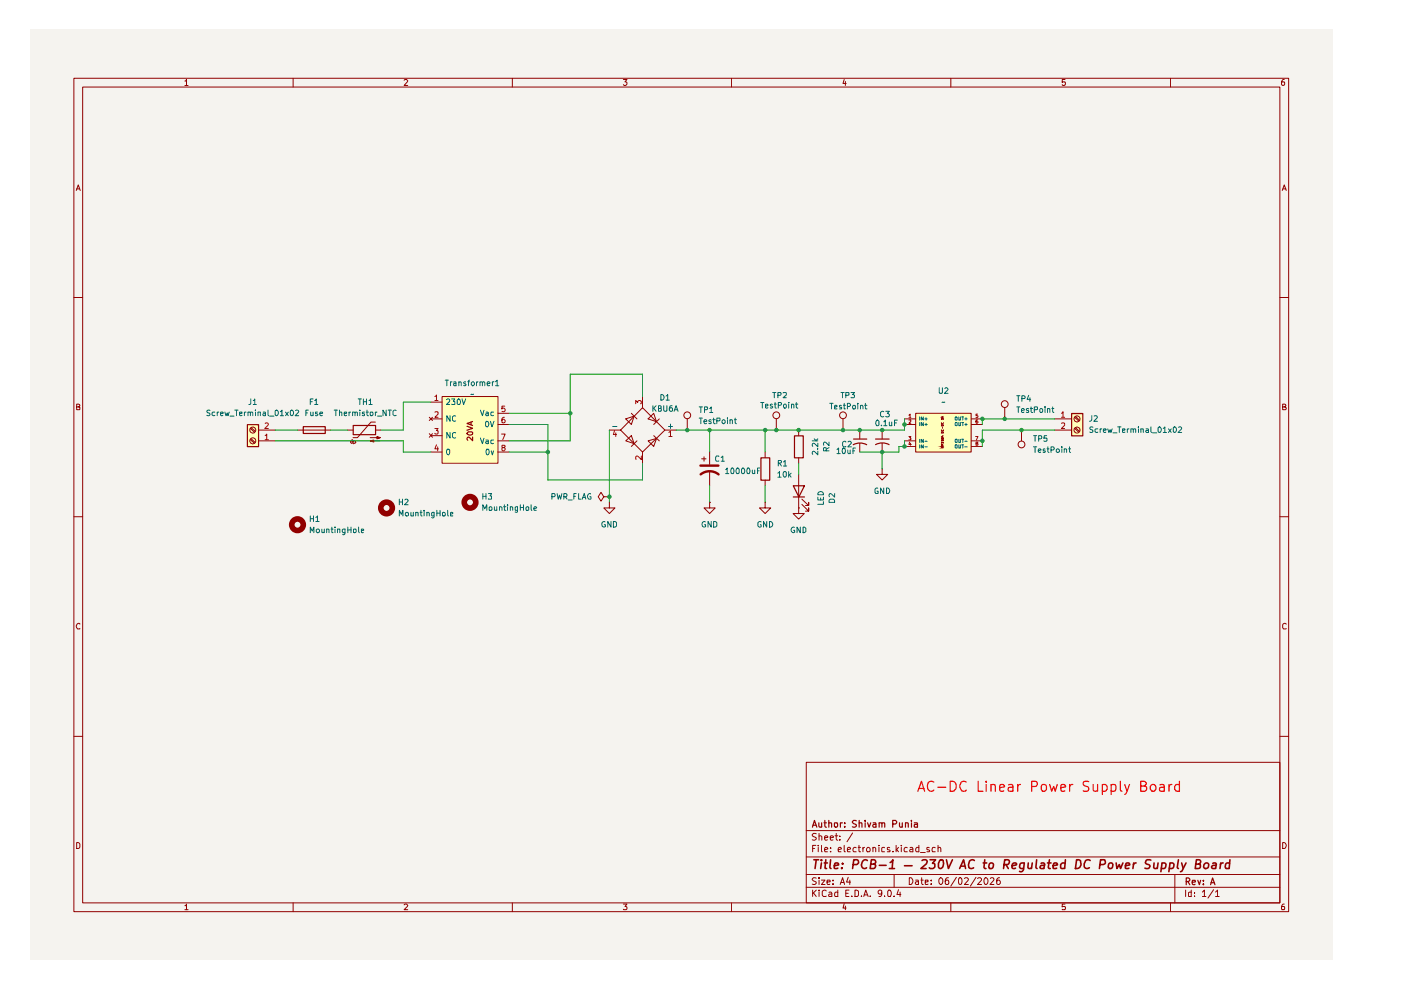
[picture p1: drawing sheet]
<svg xmlns="http://www.w3.org/2000/svg" width="297mm" height="210mm" viewBox="0 0 297 210" stroke-linecap="round" stroke-linejoin="round" font-family="sans-serif">
<path d="M6.3 6.4h276.2v197.1h-276.2z" fill="#f5f3ef"/>
<g fill="none" stroke="#910000" stroke-width=".21">
<path d="M15.7 16.6h257.5v176.7h-257.5zM17.5 18.5h253.9v172.9h-253.9zM39.2 17.2h.2l.1-.4v1.3M39.2 18.1h.7M62.1 16.6v1.9M85.7 17l.2-.2h.3l.2 .3-.7 1h.7M108.6 16.6v1.9M132.2 16.8h.7l-.4 .6 .4 .1v.4l-.2 .2h-.4l-.1-.2M155.1 16.6v1.9M179 16.8l-.3 .9h.7M179.2 17.3v.8M201.6 16.6v1.9"/>
<path d="M225.8 16.8h-.6v.6h.6l.1 .1-.1 .5-.4 .1-.2-.2M248.2 16.6v1.9M272.3 16.8h-.3a.93 .93 0 0 0-.2 1.2h.5l.1-.5-.1-.1h-.5l-.1 .1M16.2 40.4l.4-1.2 .4 1.2M16.3 40h.5M271.9 40.4l.4-1.2 .4 1.2M272 40h.6M15.7 63.1h1.8M271.4 63.1h1.8M16.3 86.3h.4l.2-.3-.1-.2-.5-.1v1.2h.5l.1-.5-.2-.1M271.9 86.3l.6-.1v-.4l-.6-.1v1.2h.6l.2-.4-.3-.2M15.7 109.6h1.8"/>
<path d="M271.4 109.6h1.8M16.9 132.3l-.1-.1a.66 .66 0 0 0-.6 .4 .66 .66 0 0 0 .2 .7h.5M272.7 132.3l-.4-.1-.4 .3v.6l.2 .2h.6M15.7 156.1h1.8M271.4 156.1h1.8M16.3 178.6h.3l.3 .4v.6l-.3 .3h-.3zM170.9 161.6h100.5v29.8h-100.5zM170.9 176.1h100.5M172.3 179.9h.4M173 179.2h-.7v1.4M173.1 176.8l-.6-.1-.3 .3 .1 .3 .7 .2 .1 .2a.51 .51 0 0 1-.4 .4 .51 .51 0 0 1-.5 0M173.5 179.2v.1"/>
<path d="M173.5 179.7v.9M173.7 177.3l.3-.1 .2 .2v.7M173.7 176.7v1.4M174.2 179.2v1.2l.1 .2M174.8 177.6l.7-.1-.1-.2-.4-.1-.2 .2 .1 .7h.5M176 177.6l.7-.1-.1-.2-.4-.1-.2 .2 .1 .7h.5M176.1 179.7v.2M177 177.2h.6M177.3 176.7v1.2l.3 .2M178.1 178v.1M178.1 177.3v.1M179 179.2v1.2l.2 .2"/>
<path d="M180.8 176.6l-1.2 1.9M181.5 179.7h-.4a.59 .59 0 0 0-.1 .9h.5M181.9 179.7h.6M182.1 179.2v1.2l.1 .2h.3M183 179.7v.9M183.3 179.7l-.3 .1v.2M185.1 179.8v-.1a.36 .36 0 0 1 .6 .2v.7M185.1 179.7v.9M186.4 179.2v.1M186.4 179.7v.9M187.5 179.7h-.3l-.3 .1v.7l.6 .1M188.6 179.7h-.5v.4l.6 .2-.1 .3h-.5"/>
<path d="M190 179.2v1.4M190.5 179.7l-.5 .6M191.1 179.2v.1M191.1 179.7v.9M192.4 179.7h-.5a.59 .59 0 0 0 0 .9h.5M193 179.7h.4l.1 .2v.7h-.5v-.4l.5-.2M194.8 179.2v1.4l-.6-.1a.6 .6 0 0 1 .2-.8h.4M197 179.7h-.5v.4l.6 .2-.1 .3h-.5M198.3 179.7h-.4l-.3 .3 .1 .6h.6M198.9 179.8l.2-.1h.3l.1 .9M198.9 179.2v1.4M271.9 178.6a.65 .65 0 0 1 .8 .7 .65 .65 0 0 1-.8 .6z"/>
<path d="M39.2 192h.2l.1-.3v1.2M39.2 192.9h.7M62.1 191.4v1.9M85.7 191.9l.2-.2h.3l.2 .2-.7 1h.7M108.6 191.4v1.9M132.2 191.7h.7l-.4 .5 .4 .2v.3l-.1 .2-.6-.1M155.1 191.4v1.9M170.9 188.1h100.5M170.9 185.4h100.5M170.9 181.7h100.5M172.3 188.7v1.4M172.5 189.3l.6 .8"/>
<path d="M173.1 186.2l-.6-.1-.3 .3 .3 .4 .6 .3a.51 .51 0 0 1-.4 .4 .51 .51 0 0 1-.5 0M173.1 188.7l-.8 .8M173.7 188.7v.2M173.7 186.1v.2M173.7 186.6v.9M173.7 189.1v1M174.2 186.6h.7l-.7 .9h.7M174.8 180.2l.7-.2-.1-.3h-.4l-.2 .2 .1 .7h.5M175.2 188.9l-.4-.2-.5 .4 .1 .8 .2 .2 .6-.1M175.3 187l.7-.1-.1-.3h-.5l-.1 .2 .1 .7h.5M175.8 189.2l.4-.1 .2 .3v.7h-.6l-.1-.4 .7-.2M176.1 180.5v.1"/>
<path d="M176.6 187.4v.1M176.6 186.6v.2M177.6 188.7v1.4h-.6v-.9h.6M177.7 180.2l.7-.2-.2-.3h-.4l-.1 .7 .1 .2h.5M178.1 187.5l.5-1.4 .5 1.4M178.3 187.1h.6M179 191.6l-.3 .9h.7M179.2 192.1v.8M179.3 189.4h.5M179.7 180.2l.6-.2-.1-.3h-.5v.7v.2h.6M179.8 186l-.3 1h.8M180 188.7h-.7v1.4h.7"/>
<path d="M180.2 186.6v.9M180.6 190v.1M181.3 188.7h.3l.4 .4v.6l-.2 .4h-.5zM182.6 190v.1M183.1 190.1l.5-1.4 .5 1.4M183.2 189.7h.7M184.5 190v.1M186.9 189.3v.2l-.5 .1-.2-.3v-.3l.2-.3 .5 .2v.8l-.2 .4h-.3M187.5 190v.1M188.2 189l.3-.3a.78 .78 0 0 1 .6 .6 .78 .78 0 0 1-.3 .8l-.5-.1zM189.3 180.5v.1M189.6 190v.1"/>
<path d="M189.6 185.4v2.7M190.1 180.1l.4 .5M190.5 188.6l-.3 1.1h.8M190.8 189.1v1M192.8 186.1a.72 .72 0 0 1 .8 .7 .72 .72 0 0 1-.8 .7zM194.1 186.6h.5l.1 .9M194.7 186.9h-.4l-.2 .3 .2 .3h.4M195.2 180.8h1M195.2 186.6h.5M195.4 186.1v1.2l.3 .2M196.2 187l.6-.1v-.3h-.6v.9h.6M197.4 187.4v.1"/>
<path d="M197.4 186.6v.2M199.4 186.1a.75 .75 0 0 1 .5 .7 .75 .75 0 0 1-.5 .7 .92 .92 0 0 1 0-1.4zM201.1 186.1l-.4 .1-.3 .5 .1 .8h.6v-.8l-.4-.1-.3 .3M201.6 191.4v1.9M202.8 186l-1.2 1.9M203.3 186.3l.2-.2a.8 .8 0 0 1 .5 .7 .8 .8 0 0 1-.5 .7l-.2-.1zM204.5 186.3l.6-.2 .2 .3-.1 .3-.7 .8h.8M206.9 186l-1.2 1.9M207.3 186.3l.6-.2 .2 .3-.1 .3-.7 .8h.8M208.8 186.2l.2-.1a.75 .75 0 0 1 .5 .7 .75 .75 0 0 1-.5 .7 1.01 1.01 0 0 1-.2-1.3zM210 186.3l.1-.2h.4l.2 .4-.8 1h.8M211.9 186.1h-.2l-.4 .3v1l.5 .1 .3-.2v-.4l-.3-.3-.4 .1-.1 .2"/>
<path d="M225.8 191.7h-.6v.6l.6-.1 .1 .2-.1 .5-.6-.1M248.2 191.4v1.9M249.1 185.4v6M251.4 188.7v1.4M252.6 188.7v1.4h-.5l-.1-.8 .2-.2 .4 .1M253.2 190v.1M253.2 189.2v.2M254.9 189.1l.5-.4v1.4M254.9 190.1h.8M257.3 188.6l-1.2 1.8M257.7 189.1l.4-.4v1.4M257.7 190.1h.8"/>
<path d="M272.3 191.7h-.3a.93 .93 0 0 0-.2 1.2h.5l.1-.5-.1-.2h-.5l-.1 .2"/>
<circle cx="184.1" cy="180.2" r=".44"/>
</g>
<g fill="none" stroke="#910000" stroke-width=".25">
<path d="M172.3 175.4l.4-1.5 .5 1.5M172.3 175h.7M173.6 174.5l.1 .8 .3 .1 .2-.2M174.2 174.5v.9M174.7 174.5h.5M174.9 173.9v1.2l.3 .3M175.7 174.5h.5l.1 .9M175.7 173.9v1.5M176.9 174.5h.6v.8l-.3 .1-.3-.2zM178.2 174.5v.9M178.6 174.5h-.2l-.2 .2M179.1 175.2v.2"/>
<path d="M179.1 174.5v.1M181.6 174l-.6-.1-.3 .3 .3 .4 .6 .4a.51 .51 0 0 1-.4 .4 .51 .51 0 0 1-.5-.1M182.2 174.5h.5l.1 .9M182.2 173.9v1.5M183.4 173.9v.2M183.4 174.5v.9M183.9 174.5l.4 .9 .3-.9M185.1 174.5h.5l.1 .9M185.7 174.8h-.5l-.2 .2 .2 .4 .5-.1M186.4 174.5h.5l.1 .9M186.4 174.5v.9M187 174.6l.1-.1h.4l.1 .9"/>
<path d="M189.3 174.7h.6l.2-.2v-.3l-.2-.3h-.6v1.5M190.7 174.5l.1 .8 .3 .1 .2-.2M191.3 174.5v.9M192 174.5h.5l.1 .9M192 174.5v.9M193.3 173.9v.2M193.3 174.5v.9M193.8 174.5h.6l.1 .9M194.5 174.8l-.7 .1v.4h.7M251.5 186.9h.5l.3-.3v-.2l-.3-.3h-.5v1.5M251.8 186.9l.5 .7M252.8 187.1l.6-.1v-.4h-.5l-.1 .2 .1 .7h.5"/>
<path d="M254 186.6l.3 1 .3-1M255.1 187.4v.2M255.1 186.6v.2M256.7 187.6l.4-1.5 .5 1.5M256.8 187.2h.6"/>
</g>
<g fill="none" stroke="#910000" stroke-width=".34">
<path d="M172.6 182.3h1M173.1 182.3l-.3 1.8M174.2 182.3v.2M174.2 183l-.2 1.1M174.8 183h.6M175.1 182.3l-.2 1.8h.4M176.1 182.3l-.2 1.6 .3 .2M176.9 183.6l.9-.2-.1-.4h-.7l-.1 .9 .1 .2h.6M178.5 184v.1M178.6 183v.2M180.9 183.3h.7l.4-.3a.52 .52 0 0 0-.3-.7h-.7l-.2 1.8M183.9 182.5l-.1-.1a.94 .94 0 0 0-1.1 .6 .94 .94 0 0 0 .5 1.1l.5-.1"/>
<path d="M184.7 183.2l.7-.1 .3-.2-.1-.4-.3-.2h-.6l-.2 1.8h.8l.2-.1 .2-.4-.4-.4M186.4 183.5h1.5M188.6 184.1h1.1M188.7 182.9l.6-.6-.2 1.8M191.8 183.6h1.6M195.5 182.5l.3-.2 .6 .1a.51 .51 0 0 1 0 .7l-1.2 1h1.1M197.2 182.3h1.2l-.7 .7 .5 .2v.6l-.4 .3h-.5l-.3-.1M199.2 182.5l.5-.2a1.12 1.12 0 0 1-.4 1.8l-.2-.1a1.61 1.61 0 0 1 .1-1.5zM200.7 182.3l.4 1.8 .8-1.8M203.5 184.1l.8-1.8 .4 1.8M203.7 183.6h.9M206.6 182.5l-.1-.1a.77 .77 0 0 0-1.1 .7 .66 .66 0 0 0 .1 .9 .66 .66 0 0 0 .9 0"/>
<path d="M208.4 183h.8M208.8 182.3l-.2 1.6 .4 .2M209.8 183.1l.3-.1 .5 .1v.7l-.2 .3h-.7l-.1-.3zM212.9 183.3h.7l.3-.2a.5 .5 0 0 0-.2-.8h-.7l-.2 1.8M213.3 183.3l.5 .8M214.6 183.6l.9-.2v-.4a.6 .6 0 0 0-.9 .2v.9h.7M217.2 183l-.2 1.4-.4 .4-.4-.1M217.2 183h-.8l-.2 .8 .3 .3h.5M218 183v1.1h.4l.3-.1M218.9 183l-.2 1.1M219.8 182.3l-.2 1.6 .3 .2M220.7 183h.7l-.1 1.1"/>
<path d="M221.5 183.4l-.7 .1-.3 .4 .2 .2h.6M222.1 183h.7M222.5 182.3l-.3 1.6 .5 .2M223.3 183.6l.9-.2-.1-.4h-.7l-.1 .9 .1 .2h.6M225.8 183a.65 .65 0 0 0-.9 .3v.7a.64 .64 0 0 0 .8 .1M225.9 182.3l-.2 1.8M228.3 182.3h.4a1.01 1.01 0 0 1 .4 1.2 1.01 1.01 0 0 1-1.1 .6zM231.1 182.5v-.1a.7 .7 0 0 0-1.1 .4l-.1 .3 .1 .8a.7 .7 0 0 0 1 .1M233.3 183.3h.6l.4-.2v-.7l-1-.1-.2 1.8M235.1 183.1l.3-.1h.3l.2 .1v.7l-.2 .3h-.4l-.3-.1zM236.6 183l.2 1.1 .5-.8 .3 .8 .5-1.1M238.6 183.6l.9-.2-.1-.4h-.6l-.2 .9 .2 .2h.6"/>
<path d="M240.4 183l-.2 1.1M240.9 183l-.6 .3M244 182.4l-.8-.1-.2 .2-.2 .4 .1 .1 .8 .4 .1 .2-.4 .5h-.7M244.7 183v1.1h.4l.3-.1M245.5 183l-.1 1.1M246.4 183h.5l.3 .3-.2 .8h-.8M246.4 183l-.3 1.8M248.1 183h.5l.3 .3-.2 .8h-.8M248.1 183l-.3 1.8M249.9 182.3l-.3 1.6 .3 .2M250.5 183l.4 1.1M251.5 183l-.9 1.7-.3 .1"/>
<path d="M253.5 183.2h.7l.2-.2 .2-.3-.3-.4h-.6l-.3 1.8h.7l.3-.1 .1-.6-.3-.2M255.3 183.3l.4-.3h.4l.2 .3-.2 .7-.3 .1h-.4l-.2-.3zM257.1 183h.7l-.1 1.1M257.8 183.4l-.6 .1-.3 .2 .2 .4h.6M258.8 183l-.1 1.1M259.3 183h-.4l-.2 .3M260.7 183h-.7l-.2 .8 .2 .3h.6M260.8 182.3l-.2 1.8"/>
</g>
<g fill="#ffb">
<path d="M194.1 87.6h11.8v8.2h-11.8z"/>
<path d="M227.2 87.6h2.3v4.8h-2.3z"/>
<path d="M93.7 84.1h11.9v14.1h-11.9z"/>
<path d="M52.4 90h2.4v4.7h-2.4z"/>
</g>
<g fill="none" stroke="#910000" stroke-width=".21">
<path d="M74.6 93.2l.3 .6M74.8 93.7l-.2 .3-.3-.3 .3-.2h.7l.1 .2-.5 .4M129.2 91.2h2.4M132.7 88.8l1.8-.6-.6 1.8zM132.7 93.5l1.2-1.1 .6 1.7zM133.9 87.6l1.1 1.2M135 93.5l-1.1 1.2M136.2 86.4l4.8 4.8-4.8 4.6-4.6-4.6zM136.2 84.1v2.3M136.2 95.8v2.4M137.4 88.8l1.2-1.2 .6 1.8zM137.4 93.5l1.8-.5-.6 1.7z"/>
<path d="M138.6 92.4l1.2 1.1M139.8 88.8l-1.2 1.2M141 91.2h2.3M145.7 88.8v2.4M148.8 97.3h.9M149.3 96.9v.9M150.5 95.8v2.7M150.5 99.9v3.1M162.2 95.8v1.2M164.6 88.8v2.4M169.3 91.2v1.2M169.3 97v1.2"/>
<path d="M178.7 88.8v2.4M182.3 91.2v1.8M182.3 94v1.8M187 99.4v1.2h1.2l-1.2 1.2-1.2-1.2h1.2M187 99.4h.1M187 91.2v1.8M187 94v1.8M191.8 88.8h2.3M191.8 90h2.3M191.8 93.5h2.3M191.8 94.7h2.3M194.1 87.6h11.8v8.2h-11.8z"/>
<path d="M199.6 93.3v.2h.2v-.2h.2v.2M199.6 91.6h.3l.1 .2h-.4zM199.6 91.1v.2l.2 .1 .2-.1v-.2M199.6 90h.3l.1 .3h-.4zM199.6 89.5v.3l.2 .1 .2-.4M199.6 89v-.3l.2 .2 .1-.2 .1 .3M199.8 92.9l.2-.1v.3h-.2v-.3h-.2v.3l.2-.1M199.8 92.4h.2M199.9 94.4v-.1l-.3-.1v.2h.4M199.9 92.3v.4l-.4-.2M199.9 90.5v.4M199.9 88.3v.2"/>
<path d="M200 94.7h-.4l.3 .1-.3 .2h.4M200 93.9h-.4l.1 .1M200 88.3l-.4 .1 .4 .2M200 93.7v.3M205.9 88.8h2.4M205.9 90h2.4M205.9 93.5h2.4M205.9 94.7h2.4M213 86.4v2.4M216.6 91.2v2.3M223.6 88.8h3.6M223.6 91.2h3.6"/>
<path d="M227.8 88.5l.9 .7M227.8 90.8l.9 .8M228 88.3l.9 .8M228 90.7l.9 .7M128 105.3l-.6-.9-.6 .9 .6 1 .6-1h1.2M129.2 106.5v1.2h1.2l-1.2 1.2-1.2-1.2h1.2M129.2 106.5h.1M129.2 105.3h.1M150.5 106.5v1.2h1.1l-1.1 1.2-1.2-1.2h1.2M150.5 106.5h.1M162.2 106.5v1.2h1.2l-1.2 1.2-1.2-1.2h1.2M162.2 106.5h.1"/>
<path d="M162.2 101.8v1.2M169.3 107.7v1.2h1.2l-1.2 1.2-1.2-1.2h1.2M169.3 107.7h.1M169.3 100.6v7.1M170 106.9l1.4 1.5v-.7v.7h-.6M170 105.8l1.4 1.4v-.7v.7h-.6"/>
<circle cx="145.7" cy="88.1" r=".72"/>
<circle cx="164.6" cy="88.1" r=".72"/>
<circle cx="178.7" cy="88.1" r=".72"/>
<circle cx="213" cy="85.7" r=".72"/>
<circle cx="216.6" cy="94.2" r=".72"/>
<circle cx="228.3" cy="91.2" r=".64"/>
<circle cx="228.3" cy="88.8" r=".64"/>
</g>
<g fill="none" stroke="#b90000" stroke-width=".21">
<path d="M130.3 91.3l-.3 .8h.7M130.6 91.8v.7M134.8 85.6v-.7l.4 .4 .1-.3h.6l.1 .5-.2 .1M136 96.7v.8l-.9-.8-.3 .2 .1 .5M141.8 91.7l.4-.3v1.1M141.8 92.5h.7M192.7 88.1l.3-.3v.8M192.7 89.1h.4v.2l-.4 .4h.4M192.7 92.5h.4l-.2 .3 .2 .1v.3h-.4M192.7 88.6h.4M192.9 93.7l-.2 .5h.5M193 94v.4"/>
<path d="M206.8 92.5h.5l-.3 .8M207 94.1l-.1-.3 .4-.1v.2l-.4 .2v.3l.4-.1-.1-.2M207.3 87.8h-.4v.3h.4v.3l-.1 .2-.3-.1M207.3 89l-.4 .2v.5h.3l.1-.1-.1-.4-.3 .2M225 87.6l.4-.3v1.2M225 89.7h.7v.5l-.7 .6h.7M225 88.5h.7"/>
</g>
<g fill="none" stroke="#006665" stroke-width=".21">
<path d="M129.9 90.4h.9M141.7 90.4h.9M142.2 89.9v.9M195 88.4v.7M195 89.6v.7M195 93.1v.7M195 94.3v.7M195.7 88.4v.7l-.4-.7v.7M195.7 89.6v.7l-.4-.7v.7M195.7 93.1v.7l-.4-.7v.7M195.7 94.3v.7l-.4-.7v.7M196.1 88.8h.5"/>
<path d="M196.1 90h.5M196.1 93.6h.5M196.1 94.7h.5M196.3 88.6v.5M196.3 89.7v.6M202.5 88.5h.4v.6l-.4-.1zM202.5 89.7h.4v.6l-.4-.1zM202.5 93.2h.4v.6l-.4-.1zM202.5 94.4h.4v.6l-.4-.1zM203.3 88.4v.7h.3v-.7M203.3 89.6v.7h.3v-.7M203.3 93.1v.7h.3v-.7"/>
<path d="M203.3 94.3v.7h.3v-.7M203.9 88.4h.4M203.9 89.6h.4M203.9 93.1h.4M203.9 94.3h.4M204.1 88.4v.7M204.1 89.6v.7M204.1 93.1v.7M204.1 94.3v.7M204.6 88.8h.5M204.6 90h.5M204.6 93.6h.5"/>
<path d="M204.6 94.7h.5M204.8 88.6v.5M204.8 89.7v.6"/>
</g>
<path d="M161.3 97.1h1.9v4.7h-1.9zM168.4 92.4h1.9v4.7h-1.9zM180.9 94.3a2.97 2.97 0 0 1 2.9 0M181 93.1h2.8M185.6 93.1h2.9M185.6 94.3a2.99 2.99 0 0 1 2.9 0M227.2 87.7h2.4v4.7h-2.4zM168.2 103h2.4l-1.2 2.4zM168.2 105.4h2.4" fill="none" stroke="#910000" stroke-width=".25"/>
<path d="M148.5 98.7h3.8M148.6 100.6a3 3 0 0 1 3.8 0" fill="none" stroke="#910000" stroke-width=".51"/>
<circle cx="63.1" cy="111.3" r="1.23" fill="none" stroke="#910000" stroke-width="1.2"/>
<path d="M78.5 93.5l.7-.2v.4l-.7-.2h2.1z" fill="#910000"/>
<path d="M78.7 93.5h-.2l.7-.2v.4l-.7-.2h2.1M79.6 89.5h-.9l-2.9 3.3h-1" fill="none" stroke="#910000" stroke-width=".21"/>
<path d="M78.5 92.8h2.1l-.7 .2v-.5l.7 .3z" fill="#910000"/>
<g fill="none" stroke="#910000" stroke-width=".21">
<path d="M53.1 93.2l.8 .8M53.1 90.8l.8 .8M53.3 93l.8 .8M53.3 90.7l.8 .7M54.8 91.2h3.5M54.8 93.5h3.5M63.1 91.2h7M73.7 91.2h1.1M78.5 92.8h2.1l-.7 .2v-.5l.7 .3h-.2M79.6 91.2h1.2M91 88.5l.7 .7M91 91.9l.7 .8"/>
<path d="M91.4 85.3h2.3M91.4 88.8h2.3M91.4 92.4h2.3M91.4 95.8h2.3M91.7 88.5l-.7 .7M91.7 91.9l-.7 .8M93.7 84.1h11.9v14.1h-11.9zM105.6 95.8h2.3M105.6 87.6h2.3M105.6 90h2.3M105.6 93.5h2.3"/>
<circle cx="53.6" cy="93.5" r=".64"/>
<circle cx="53.6" cy="91.2" r=".64"/>
</g>
<path d="M52.5 90h2.3v4.7h-2.3zM64.3 90.5h4.7v1.4h-4.7zM74.9 90.2h4.7v2h-4.7zM99 90.4l1.2 .4-1.2 .4M99.3 91.6h.7l.2 .1v.4a.75 .75 0 0 1-1.2-.3zM99.9 89.5v.5M100.2 92.7v.7l-.8-.7-.4 .2 .2 .4M100.2 89.4l-1.2 .4 1.2 .4" fill="none" stroke="#910000" stroke-width=".25"/>
<g fill="none" stroke="#910000" stroke-width="1.2">
<circle cx="82" cy="107.7" r="1.23"/>
<circle cx="99.7" cy="106.5" r="1.23"/>
</g>
<g fill="none" stroke="#b90000" stroke-width=".21">
<path d="M56.2 92.4l.4-.4v1.2M56.2 89.7h.4l.3 .3-.8 .8h.8M56.2 93.2h.7M92.2 84.1l.3-.4v1.2M92.2 87.4h.7v.4l-.7 .7h.7M92.2 90.8h.7l-.4 .5 .4 .1v.5l-.2 .1h-.3l-.2-.1M92.2 84.9h.7M92.5 94.3l-.3 .9h.8M92.8 94.7v.9M106.3 92h.8l-.5 1.2M106.6 94.9l-.2-.4 .5-.1 .2 .3-.3 .2-.4 .1v.4l.2 .2h.2l.3-.3v-.2l-.3-.2M106.9 88.5l-.5 .2v.9h.6l.1-.4-.3-.3h-.2l-.2 .3"/>
<path d="M107 86.1h-.6v.6l.4-.2 .3 .3-.1 .4h-.6"/>
</g>
<g fill="none" stroke="#006665" stroke-width=".21">
<path d="M94.7 84.8l.1-.2h.4l.1 .2v.3l-.6 .7h.6M94.8 95.2h.4l.1 .2v.8l-.2 .2a.71 .71 0 0 1-.3-1.2zM95.4 88.1v1.2l-.7-1.2v1.2M95.4 91.7v1.2l-.7-1.2v1.2M95.8 84.6h.6l-.3 .5 .3 .1v.5h-.6M96.6 88.2a.45 .45 0 0 0-.7 .2v.7a.45 .45 0 0 0 .7 .1M96.6 91.8a.45 .45 0 0 0-.7 .1v.7a.45 .45 0 0 0 .7 .2M97.2 84.6a.71 .71 0 0 1 .3 1.2h-.4l-.2-.2v-.8zM98 84.6l.3 1.2 .4-1.2M101.9 87l.4 1.1 .3-1.1M101.9 92.9l.4 1.2 .3-1.2M103 87.4h.5v.7"/>
<path d="M103 89.4l.3-.1a.64 .64 0 0 1 .4 .6 .64 .64 0 0 1-.5 .6l-.2-.2zM103 93.3h.5v.8M103.1 95.3l.1-.1a.59 .59 0 0 1 .6 .4 .59 .59 0 0 1-.2 .7l-.1 .1-.4-.1zM103.5 87.6l-.5 .1v.2l.1 .2h.4M103.5 93.6h-.5v.2l.1 .3 .4-.1M104 89.3l.3 1.2 .4-1.2M104.1 95.6l.3 .8 .2-.8M104.6 87.4h-.5v.5a.36 .36 0 0 0 .5 .2M104.6 93.3h-.5v.5a.36 .36 0 0 0 .5 .2"/>
</g>
<g fill="none" stroke="#090" stroke-width=".21">
<path d="M58.3 91.2h4.8M58.3 93.5h27.2v2.3h5.9M70.1 91.2h3.6M91.4 85.3h-5.9v5.9h-4.7M107.9 95.8h8.3M107.9 90h8.3v11.8h20v-3.6M107.9 87.6h13M129.2 91.2v15.3M136.2 84.1v-4.8h-15.3v14.2h-13M150.5 91.2v4.6M162.2 91.2v4.6M169.3 98.2v2.4"/>
<path d="M187 95.8v3.6M191.8 88.8v2.4h-48.5M191.8 93.5v1.2h-1.2v1.1h-8.3M223.6 88.8h-15.3v1.2M223.6 91.2h-15.3v3.5M150.5 103v3.5M162.2 103v3.5"/>
</g>
<g fill="none" stroke="#f00" stroke-width=".25">
<path d="M194.6 167.8l.8-2.1 .6 2.1M194.9 167.2h1M198 165.8a.88 .88 0 0 0-1.1 0 .88 .88 0 0 0-.3 1 .79 .79 0 0 0 .5 .9 .79 .79 0 0 0 .9-.2M198.8 166.9h1.7M201.5 165.7a1.08 1.08 0 0 1 1.3 1 1.08 1.08 0 0 1-1.3 1.1zM204.9 165.8l-.1-.1a.96 .96 0 0 0-1.2 .4 .96 .96 0 0 0 .1 1.2 .68 .68 0 0 0 .5 .5 .68 .68 0 0 0 .7-.3M207.4 165.7v2.1h1M209.1 165.7v.1M209.1 166.3v1.5M210.1 166.5l.1-.1a.54 .54 0 0 1 .8 .3v1.1M210.1 166.3v1.5M212 167l1-.2-.2-.4-.6-.1-.2 .4v1h.8"/>
<path d="M213.8 166.4h.9l.1 1.4M214.8 166.8l-.7 .1a.43 .43 0 0 0-.4 .4 .43 .43 0 0 0 .4 .5l.7-.1M215.8 166.3v1.5M216.4 166.3a.46 .46 0 0 0-.6 .5M218.7 166.8l1.1-.1 .1-.4-.1-.5-.3-.1h-.8v2.1M220.9 166.4l.5-.1 .4 .2 .1 .8a.62 .62 0 0 1-1 .4 1.06 1.06 0 0 1 0-1.3zM222.5 166.3l.5 1.5 .4-1 .3 1 .5-1.5M224.9 167l1-.2-.1-.4-.6-.1-.3 .4 .1 1h.8M226.8 166.3v1.5M227.5 166.3l-.5 .1-.2 .4M230.8 165.7a1.02 1.02 0 0 0-1.1 .1v.4l.4 .5a.62 .62 0 0 1 .7 .6l-.1 .4-.3 .1-.7-.1M231.8 166.3v1.1a.5 .5 0 0 0 .4 .4 .5 .5 0 0 0 .5-.3"/>
<path d="M232.7 166.3v1.5M233.7 166.4l.6-.1 .4 .5a1.03 1.03 0 0 1-.4 1l-.6-.1M233.7 166.3v2.1M235.6 166.4h.8a1.06 1.06 0 0 1 0 1.3h-.8M235.6 166.3v2.1M237.5 165.7v1.7l.1 .3 .3 .1M238.5 166.3l.5 1.5M239.5 166.3l-.5 1.5-.5 .6M241.9 166.7h.7l.4-.5v-.2l-.4-.3h-.7v2.1h.8a.62 .62 0 0 0 .3-1l-.4-.1M244.1 166.5l.2-.2a.63 .63 0 0 1 .8 .5 1.03 1.03 0 0 1-.5 1 .63 .63 0 0 1-.7-.5v-.5zM245.9 166.4a.6 .6 0 0 1 .9 .3v1.1M246.8 166.8l-.6 .1a.43 .43 0 0 0-.4 .4 .43 .43 0 0 0 .4 .5l.6-.1"/>
<path d="M247.9 166.3v1.5M248.5 166.3a.46 .46 0 0 0-.6 .5M250.1 166.4l-.6-.1-.5 .5a1.03 1.03 0 0 0 .5 1l.6-.1M250.1 165.7v2.1"/>
</g>
<g fill="#090">
<circle cx="208.3" cy="93.5" r=".47"/>
<circle cx="191.8" cy="94.7" r=".47"/>
<circle cx="191.8" cy="90" r=".47"/>
<circle cx="208.3" cy="88.8" r=".47"/>
<circle cx="178.7" cy="91.2" r=".47"/>
<circle cx="182.3" cy="91.2" r=".47"/>
<circle cx="187" cy="91.2" r=".47"/>
<circle cx="187" cy="95.8" r=".47"/>
<circle cx="213" cy="88.8" r=".47"/>
<circle cx="216.6" cy="91.2" r=".47"/>
<circle cx="145.7" cy="91.2" r=".47"/>
<circle cx="150.5" cy="91.2" r=".47"/>
<circle cx="169.3" cy="91.2" r=".47"/>
<circle cx="164.6" cy="91.2" r=".47"/>
<circle cx="162.2" cy="91.2" r=".47"/>
<circle cx="120.9" cy="87.6" r=".47"/>
<circle cx="129.2" cy="105.3" r=".47"/>
<circle cx="116.2" cy="95.8" r=".47"/>
</g>
<g fill="none" stroke="#006665" stroke-width=".21">
<path d="M44.5 87h-.4l-.2 .2v.3l.5 .1v.5h-.5M45.6 87.4h-.5l-.1 .1v.6h.6M46.1 87.4v.7M46.4 87.4h-.3v.1M46.7 87.7l.6-.1-.1-.2h-.4l-.1 .1v.5l.2 .1h.3M47.7 87.4l.2 .7 .3-.6 .1 .6 .3-.7M48.8 88.2h.8M49.8 87h.7M50.1 87v1.1M50.8 87.7l.5-.1v-.2h-.5v.7h.5M51.8 87.4v.7M52.2 87.4l-.4 .1"/>
<path d="M52.6 87.5l.4-.1 .1 .7M52.6 87.4v.7M53.1 87.5l.1-.1h.3l.1 .7M53.2 84.6v1l-.5 .2M53.7 84.9h.1l.2-.3v1.2M53.7 85.8h.7M54.2 87h.1M54.2 87.4v.7M54.7 87.5l.5-.1v.7M54.7 87.4v.7M55.8 87.4h.4l.1 .7M56.3 87.6l-.5 .1-.1 .2 .2 .2h.4"/>
<path d="M56.8 87v1l.2 .1M57.1 88.2h1M58.4 87h.3a.64 .64 0 0 1 .3 .6 .64 .64 0 0 1-.4 .5l-.3-.2zM59.4 87.3l.4-.3v1.1M59.4 88.1h.7M60.5 87.4l.6 .7M61.1 87.4l-.6 .7M61.6 87h.3a.64 .64 0 0 1 .4 .6 .64 .64 0 0 1-.5 .5l-.2-.2zM62.7 87h.4l.2 .3-.7 .8h.7M64.9 87.5h.3M65.4 87h-.5v1.1M65.8 85.2h.4"/>
<path d="M65.9 87.4v.7h.5M66.4 84.6h-.6v1.2M66.4 87.4v.7M66.7 84.9h.2l.2-.3v1.2M66.7 85.8h.7M67.3 87.4h-.4v.3h.3l.2 .3-.2 .1h-.3M67.8 87.7l.6-.1-.1-.2h-.4l-.1 .1v.5l.2 .1h.3M70.9 87h.6M71.2 87v1.1M72 87.5l.4-.1 .1 .7M72 87v1.1M73 87.7l.5-.1v-.2h-.5v.7h.5"/>
<path d="M74 87.4v.7M74.3 87.4l-.3 .1M74.8 87.5l.4-.1 .1 .7M74.8 87.4v.7M75.3 87.5l.1-.1h.3l.1 .7M75.9 84.6h.7M76.3 87h.1M76.3 84.6v1.2M76.3 87.4v.7M77 84.6v1.2M77 85.2h.7M77.3 87.4h-.4l-.1 .1 .1 .2 .4 .1v.3h-.5"/>
<path d="M77.6 87.4h.5M77.7 84.6v1.2M77.8 87v1l.3 .1M78.2 84.9l.4-.3v1.2M78.2 85.8h.7M78.5 87.5l.5-.1v.7h-.5zM79.6 87.4v.7M79.9 87.4h-.2l-.1 .1M80 88.2h.9M81.9 87v1.1l-.7-1.1v1.1M82.3 87h.7M82.6 87v1.1"/>
<path d="M84 87a.45 .45 0 0 0-.7 .2v.7a.45 .45 0 0 0 .7 .2M94.4 80.6h.7M94.7 80.6v1.2M95.5 80.9v.9M95.8 80.9l-.3 .3M96.2 81h.5v.8M96.7 81.3l-.5 .1v.3h.5M97.3 81.1l.2-.2 .3 .2v.7M97.3 80.9v.9M98.7 81l-.2-.1-.2 .3 .5 .4-.2 .2-.3-.1M99.1 80.9h.5M99.6 80.6l-.3 .2v1"/>
<path d="M99.9 81.2l.4-.3 .3 .3v.3l-.4 .3-.3-.3zM100.4 83.6l-.6 .1M101 80.9v.9M101.3 80.9l-.3 .3M101.8 81.1l.1-.2 .4 .2v.7M101.8 80.9v.9M102.3 81.1l.1-.2 .4 .2v.7M103.3 81.4l.6-.1-.2-.4-.4 .2v.5l.2 .2 .3-.1M104.4 80.9v.9M104.7 80.9l-.3 .3M105.1 80.9l.3-.3v1.2M105.1 81.8h.6"/>
<path d="M138.4 86v1.2M138.6 86.5l.5 .7M139.1 86l-.7 .7M139.6 86.6l.5-.1v-.4l-.5-.1v1.2h.4l.2-.1v-.4l-.2-.1M140.1 83.7a.6 .6 0 0 1 .7 .5 .6 .6 0 0 1-.7 .6zM140.7 86v1l.3 .2 .4-.1v-1.1M141.2 84l.4-.3v1.1M141.2 84.8h.7M142.5 86h-.3a.73 .73 0 0 0 0 1.2l.4-.1v-.5l-.4-.2-.3 .3M142.9 87.2l.4-1.2 .5 1.2M143.1 86.9h.5M148.3 86.3h.6"/>
<path d="M148.3 88.6h.6M148.6 86.3v1.2M148.6 88.6v1.2M149.3 89.4l.6-.1-.2-.3-.4 .2v.5l.1 .1 .4-.1M149.4 86.9l.5-.1v-.5h-.5v1.2M150.5 86.6l.3-.3v1.2M150.5 87.5h.6M150.8 89.1l-.3-.1-.2 .2 .2 .2 .3 .1v.2h-.5M151.1 89h.5M151.3 88.6v1.1l.3 .1M152 89.2h.7v-.5l-.7-.1v1.2M152.4 96.8l-.5-.1-.2 .2v.6l.2 .3 .5-.1"/>
<path d="M152.9 97l.3-.3v1.1M152.9 97.8h.7M153.1 89.2l.4-.2 .3 .2v.4l-.5 .2-.2-.2zM153.8 99.6l.4-.4v1.2M154.3 88.6v.1M154.3 89v.8M154.8 89.2l.1-.2 .4 .1v.7M154.8 89v.8M155.2 99.2a.75 .75 0 0 1 .2 1.2h-.3l-.2-.4 .1-.6zM155.7 89h.4M155.9 88.6v1.1l.2 .1M156.2 99.3l.3-.1 .2 .3v.7l-.2 .2h-.3l-.2-.4z"/>
<path d="M157.5 99.2a.71 .71 0 0 1 .2 1.2h-.3l-.2-.2v-.7zM158.6 99.2a.75 .75 0 0 1 .2 1.2h-.3l-.2-.4 .1-.6zM159.5 99.7l.1 .7 .4-.1M160 99.7v.7M160.6 99.8h.4M161.1 99.2h-.5v1.2M161.3 85.3h.7M161.6 85.3v1.2M162.3 86.1l.5-.1v-.2h-.5v.6h.5M163.7 85.8h-.4v.2l.4 .1 .1 .3-.1 .1-.4-.1M163.8 83.2h.7M164.2 85.7h.4"/>
<path d="M164.2 83.2v1.1M164.3 85.3v1.1l.3 .1M164.9 83.8l.6-.1v-.5h-.6v1.1M165 85.9h.6l.1-.4-.2-.2h-.5v1.2M165 98.2l.6-.1 .1-.3-.2-.2h-.5v1.2M165.3 98.2l.4 .6M166 83.3h.7v.4l-.7 .6h.7M166.1 98l.4-.4v1.2M166.1 98.8h.7M166.2 85.8l.3-.1 .2 .2v.5l-.2 .1-.4-.2zM166.2 100h.3l.2 .2v.7l-.2 .3a.71 .71 0 0 1-.3-1.2zM167.2 85.3v.1"/>
<path d="M167.2 85.7v.8M167.2 100v1.2M167.8 85.9l.2-.2 .3 .2v.6M167.8 85.7v.8M168.7 85.7h.5M168.8 85.3v1.1l.4 .1M172.2 93.5h1.2M172.6 93l.5 .5M173.3 95.2h.1M173.4 95.7v.7l-.8-.7-.4 .2 .1 .5M173.4 94v.7l-.8-.7-.4 .2 .1 .5M173.4 93l-.4 .4"/>
<path d="M175.2 95.6v-.6l-.5-.1-.1 .7h1.2M175.8 93.7v.8l-.9-.8-.3 .3 .1 .4M175.8 94.9l-.6 .3M175.9 85.5h.7M176.3 85.5v1.2M177 86.4l.5-.2v-.2h-.5v.7h.5M177.5 95.3l.3-.3v1.2M177.5 96.2h.6M178.3 83.2h.7M178.4 86h-.4v.3l.4 .1 .1 .1-.1 .2h-.4M178.6 95.1l.4-.1a.78 .78 0 0 1 0 1.2l-.4-.1zM178.6 83.2v1.1"/>
<path d="M178.8 85.9h.4M179 85.5v1.2h.2M179.3 83.8l.7-.1v-.4l-.7-.1v1.1M179.3 93.7l-.3-.1-.4 .3v.6l.2 .2h.5M179.7 86.2h.4l.2-.4-.2-.3h-.4v1.2M179.7 95.4v.6l.2 .2 .4-.1M179.8 93.7l.5-.1 .2 .3-.8 .8h.8M180.3 95.4v.8M180.4 83.2h.8l-.4 .5 .4 .1v.4l-.2 .1-.6-.1M180.8 86h.6l-.1 .7h-.5zM180.8 95.6h.4M181.4 95h-.6v1.2"/>
<path d="M181.9 85.5v.2M181.9 85.9v.8M182.5 86l.3-.1 .2 .2v.6M182.5 85.9v.8M183.3 85.9h.5M183.5 85.5v1l.1 .2h.2M185.8 89.2l.3-.1 .3 .2v.8l-.2 .2h-.4l-.1-.5zM186.9 90.2v.1M187.4 89.4h.1l.2-.3v1.2M187.4 87.3a.45 .45 0 0 0-.7 .2v.6a.45 .45 0 0 0 .7 .2M187.4 90.3h.6M187.8 87.2h.8l-.5 .4 .5 .3-.1 .4h-.7"/>
<path d="M188.6 89.5v.8l.5-.1M189.1 89.5v.8M189.7 89.7h.4M190.2 89.1h-.5v1.2M199.1 82.2l.1 1.2h.5l.1-1.2M200.3 85.3h-.6M200.3 82.4l.4-.2 .3 .3-.8 .9h.8M215.6 86.3h.6M215.6 83.9h.6M215.9 83.9v1.2M215.9 86.3v1.2M216.6 87h.6l-.2-.4-.4 .2v.5l.1 .2 .4-.1"/>
<path d="M216.7 84.5h.6v-.5l-.6-.1v1.2M218.1 86.7l-.3-.1-.2 .2 .2 .2 .3 .1v.3h-.5M218.1 83.8l-.3 .9h.7M218.4 84.3v.8M218.4 86.6h.5M218.6 86.3v1l.3 .2M219.1 94.7h.7M219.1 92.4h.7M219.3 86.9l.7-.1v-.4l-.7-.1v1.2M219.5 92.4v1.2M219.5 94.7v1.2M220.1 95.6l.6-.2-.1-.2-.5 .1v.5l.2 .1 .3-.1"/>
<path d="M220.2 93h.6v-.5l-.6-.1v1.2M220.5 86.8l.1-.2 .4 .1v.7l-.4 .1-.1-.2zM221.6 86.3v.1M221.6 95.2h-.3l-.2 .2 .6 .4-.2 .1-.4-.1M221.6 86.6v.9M221.9 92.4h-.5l-.1 .6 .6-.1v.7l-.6-.1M222 95.2h.4M222.1 86.8l.1-.2 .4 .1v.8M222.1 86.6v.9M222.2 94.7v1.1l.2 .1M222.8 95.4l.6-.1v-.5l-.6-.1v1.2M223 86.6h.4"/>
<path d="M223.2 86.3v1l.2 .2M224 95.2h.5l.1 .6-.2 .1-.4-.1zM225.1 94.7v.2M225.1 95.2v.7M225.6 95.2h.5v.7M225.6 95.2v.7M226.6 95.2h.4M226.7 94.7v1.1l.3 .1M231.5 88.1v.9l-.2 .2-.3 .1M231.7 90.6l-.4-.1-.2 .3v.2l.5 .2v.4h-.5M232 88.2l.4-.1 .3 .4-.8 .8h.8M232.7 90.9h-.4l-.1 .2v.5h.5"/>
<path d="M233.3 90.9v.8M233.6 90.9h-.3v.2M233.9 91.3l.6-.1-.1-.3h-.4l-.1 .2v.4l.2 .2 .3-.1M234.9 90.9l.2 .8 .3-.6 .1 .6 .3-.8M236 91.8h.8M237 90.5h.7M237.3 90.5v1.2M238 91.3l.5-.1v-.3h-.5v.7h.5M239 90.9v.8M239.4 90.9l-.4 .2M239.8 91l.4-.1 .1 .8M239.8 90.9v.8"/>
<path d="M240.3 91.1l.1-.2h.3l.1 .8M241.4 90.5v.1M241.4 90.9v.8M241.9 91l.5-.1v.8M241.9 90.9v.8M243 90.9h.4l.1 .8M243.5 91.2l-.5 .1-.1 .1 .2 .3 .4-.1M244 90.5v1l.2 .2M244.3 91.8h1M245.6 90.6l.3-.1a.64 .64 0 0 1 .3 .6 .64 .64 0 0 1-.4 .6l-.3-.3zM246.6 90.8l.4-.3v1.2M246.6 91.7h.7"/>
<path d="M247.7 90.9l.6 .8M248.3 90.9l-.6 .8M248.8 90.6l.3-.1a.64 .64 0 0 1 .4 .6 .64 .64 0 0 1-.5 .6l-.2-.3zM249.9 90.6l.4-.1 .2 .3-.7 .9h.7M65.8 112.9v-1.1l.4 .8 .3-.8v1.1M65.8 109.4v1.2M65.8 110h.7M66.5 109.4v1.2M67 109.7l.3-.3v1.2M67 110.6h.6M67.1 112.4l.1-.2h.4l.1 .2-.1 .5h-.5zM68.2 112.2v.7h.5"/>
<path d="M68.7 112.2v.7M69.3 112.3l.4-.1 .1 .7M69.3 112.2v.7M70.2 112.2h.4M70.4 111.8v1.1h.2M71 111.8h.1M71 112.2v.7M71.5 112.3l.6-.1v.7M71.5 112.2v.7M73.2 112.9h-.6v-.5l.1-.2h.5v.9l-.3 .3-.3-.1M73.7 111.8v1.1M73.7 112.4h.7"/>
<path d="M74.4 111.8v1.1M74.9 112.3l.5-.1v.7h-.5zM76 111.8v1l.2 .1M76.6 112.5l.5-.1-.1-.2h-.4v.7h.4M84.7 109.4v-1.2l.4 .9 .3-.9v1.2M84.7 105.8v1.2M84.7 106.4h.6M85.3 105.8v1.2M85.9 106l.4-.2 .2 .4-.7 .8h.7M86 108.7h.5l.1 .5-.2 .2h-.3l-.2-.2zM87.1 108.6v.8l.5-.1M87.6 108.6v.8"/>
<path d="M88.1 108.7h.5v.7M88.1 108.6v.8M89.1 108.6h.4M89.2 108.2v1l.3 .2M89.9 108.2v.2M89.9 108.6v.8M90.5 108.7l.3-.1 .2 .2v.6M90.5 108.6v.8M92 108.6v1l-.1 .2-.4-.1M92 108.7h-.5v.6l.5 .1M92.6 108.2v1.2M92.6 108.8h.7"/>
<path d="M93.3 108.2v1.2M93.8 108.7h.5v.7l-.5-.1zM94.9 108.2v1l.2 .2M95.5 109.1l.5-.2v-.2h-.5v.7h.5M102.4 108.2v-1.2l.4 .9 .4-.9v1.2M102.4 105.2h.6M102.4 104.6v1.2M103 104.6v1.2M103.5 104.6h.7l-.3 .6h.3v.5h-.7M103.7 107.5h.5v.7l-.5-.1zM104.8 107.4l.1 .8 .4-.1M105.3 107.4v.8"/>
<path d="M105.9 107.5l.4-.1 .1 .2v.6M105.9 107.4v.8M106.8 107.4h.5M106.9 107v1l.1 .2h.3M107.6 107v.2M107.6 107.4v.8M108.2 107.5l.3-.1 .2 .2v.6M108.2 107.4v.8M109.7 107.4v1.1h-.5M109.7 107.5h-.5v.6l.5 .1M110.3 107v1.2M110.3 107.6h.7"/>
<path d="M111 107v1.2M111.6 107.5h.5l-.1 .7h-.4zM112.6 107v1l.2 .2M113.2 107.9l.6-.2-.2-.3-.4 .2v.4l.1 .2h.4M117 105.3h.5l.2-.1v-.4l-.2-.2h-.5v1.2M118.1 104.6l.3 1.2 .2-.8 .3 .8 .2-1.2M119.5 105.3l.6-.1v-.5l-.6-.1v1.2M119.9 105.3l.3 .5M120.5 106h.8M121.7 105.2h.3M122.2 104.6h-.5v1.2M122.7 104.6v1.2h.5"/>
<path d="M123.4 105.8l.5-1.2 .3 1.2M123.5 105.5h.6M125.2 104.7l-.1-.1a.66 .66 0 0 0-.5 .5 .66 .66 0 0 0 .2 .7l.5-.1v-.4h-.2M128.3 110.7l-.3-.1a.61 .61 0 0 0-.4 .6 .61 .61 0 0 0 .5 .6l.3-.1v-.4h-.3M129.5 110.6v1.2l-.6-1.2v1.2M130 110.6h.4l.3 .2v.7l-.3 .3h-.4zM149.5 110.7l-.2-.1a.61 .61 0 0 0-.5 .6 .61 .61 0 0 0 .6 .6l.2-.1v-.4h-.2M150.8 110.6v1.2l-.7-1.2v1.2M151.3 110.6h.3l.4 .2v.7l-.4 .3h-.3zM153.8 100.4h.7M161.4 110.7a.45 .45 0 0 0-.7 .1v.7a.45 .45 0 0 0 .7 .2v-.4h-.2M162.6 110.6v1.2l-.7-1.2v1.2"/>
<path d="M163.2 110.6a.6 .6 0 0 1 .6 .6 .6 .6 0 0 1-.6 .6zM164.9 100.3l.4-.3v1.2M164.9 101.2h.7M167.4 100.7l.3 .5M167.7 100.3l-.5 .5M168.4 111.8a.54 .54 0 0 0-.7 .6 .54 .54 0 0 0 .8 .5v-.5h-.3M169.7 111.8v1.1l-.7-1.1v1.1M170.3 111.8l.6 .2v.7l-.4 .2h-.2zM173.4 105.4v.6h1.2v-.6M173.5 104.5a.61 .61 0 0 1 .7-.2 .61 .61 0 0 1 .4 .6h-1.2zM174 105.6v.4M174.6 106.3v.6h-1.2"/>
<path d="M175.9 106l.1-.2h.7l.3 .4v.3h-1.2zM177 104.6v.8l-.9-.8-.3 .3 .1 .4M186.1 103.5h-.3l-.3 .3v.6l.2 .2h.5v-.5h-.3M187.4 103.5v1.1l-.7-1.1v1.1M188 103.5a.66 .66 0 0 1 .6 .4 .66 .66 0 0 1-.2 .7h-.4z"/>
</g>
</svg>
